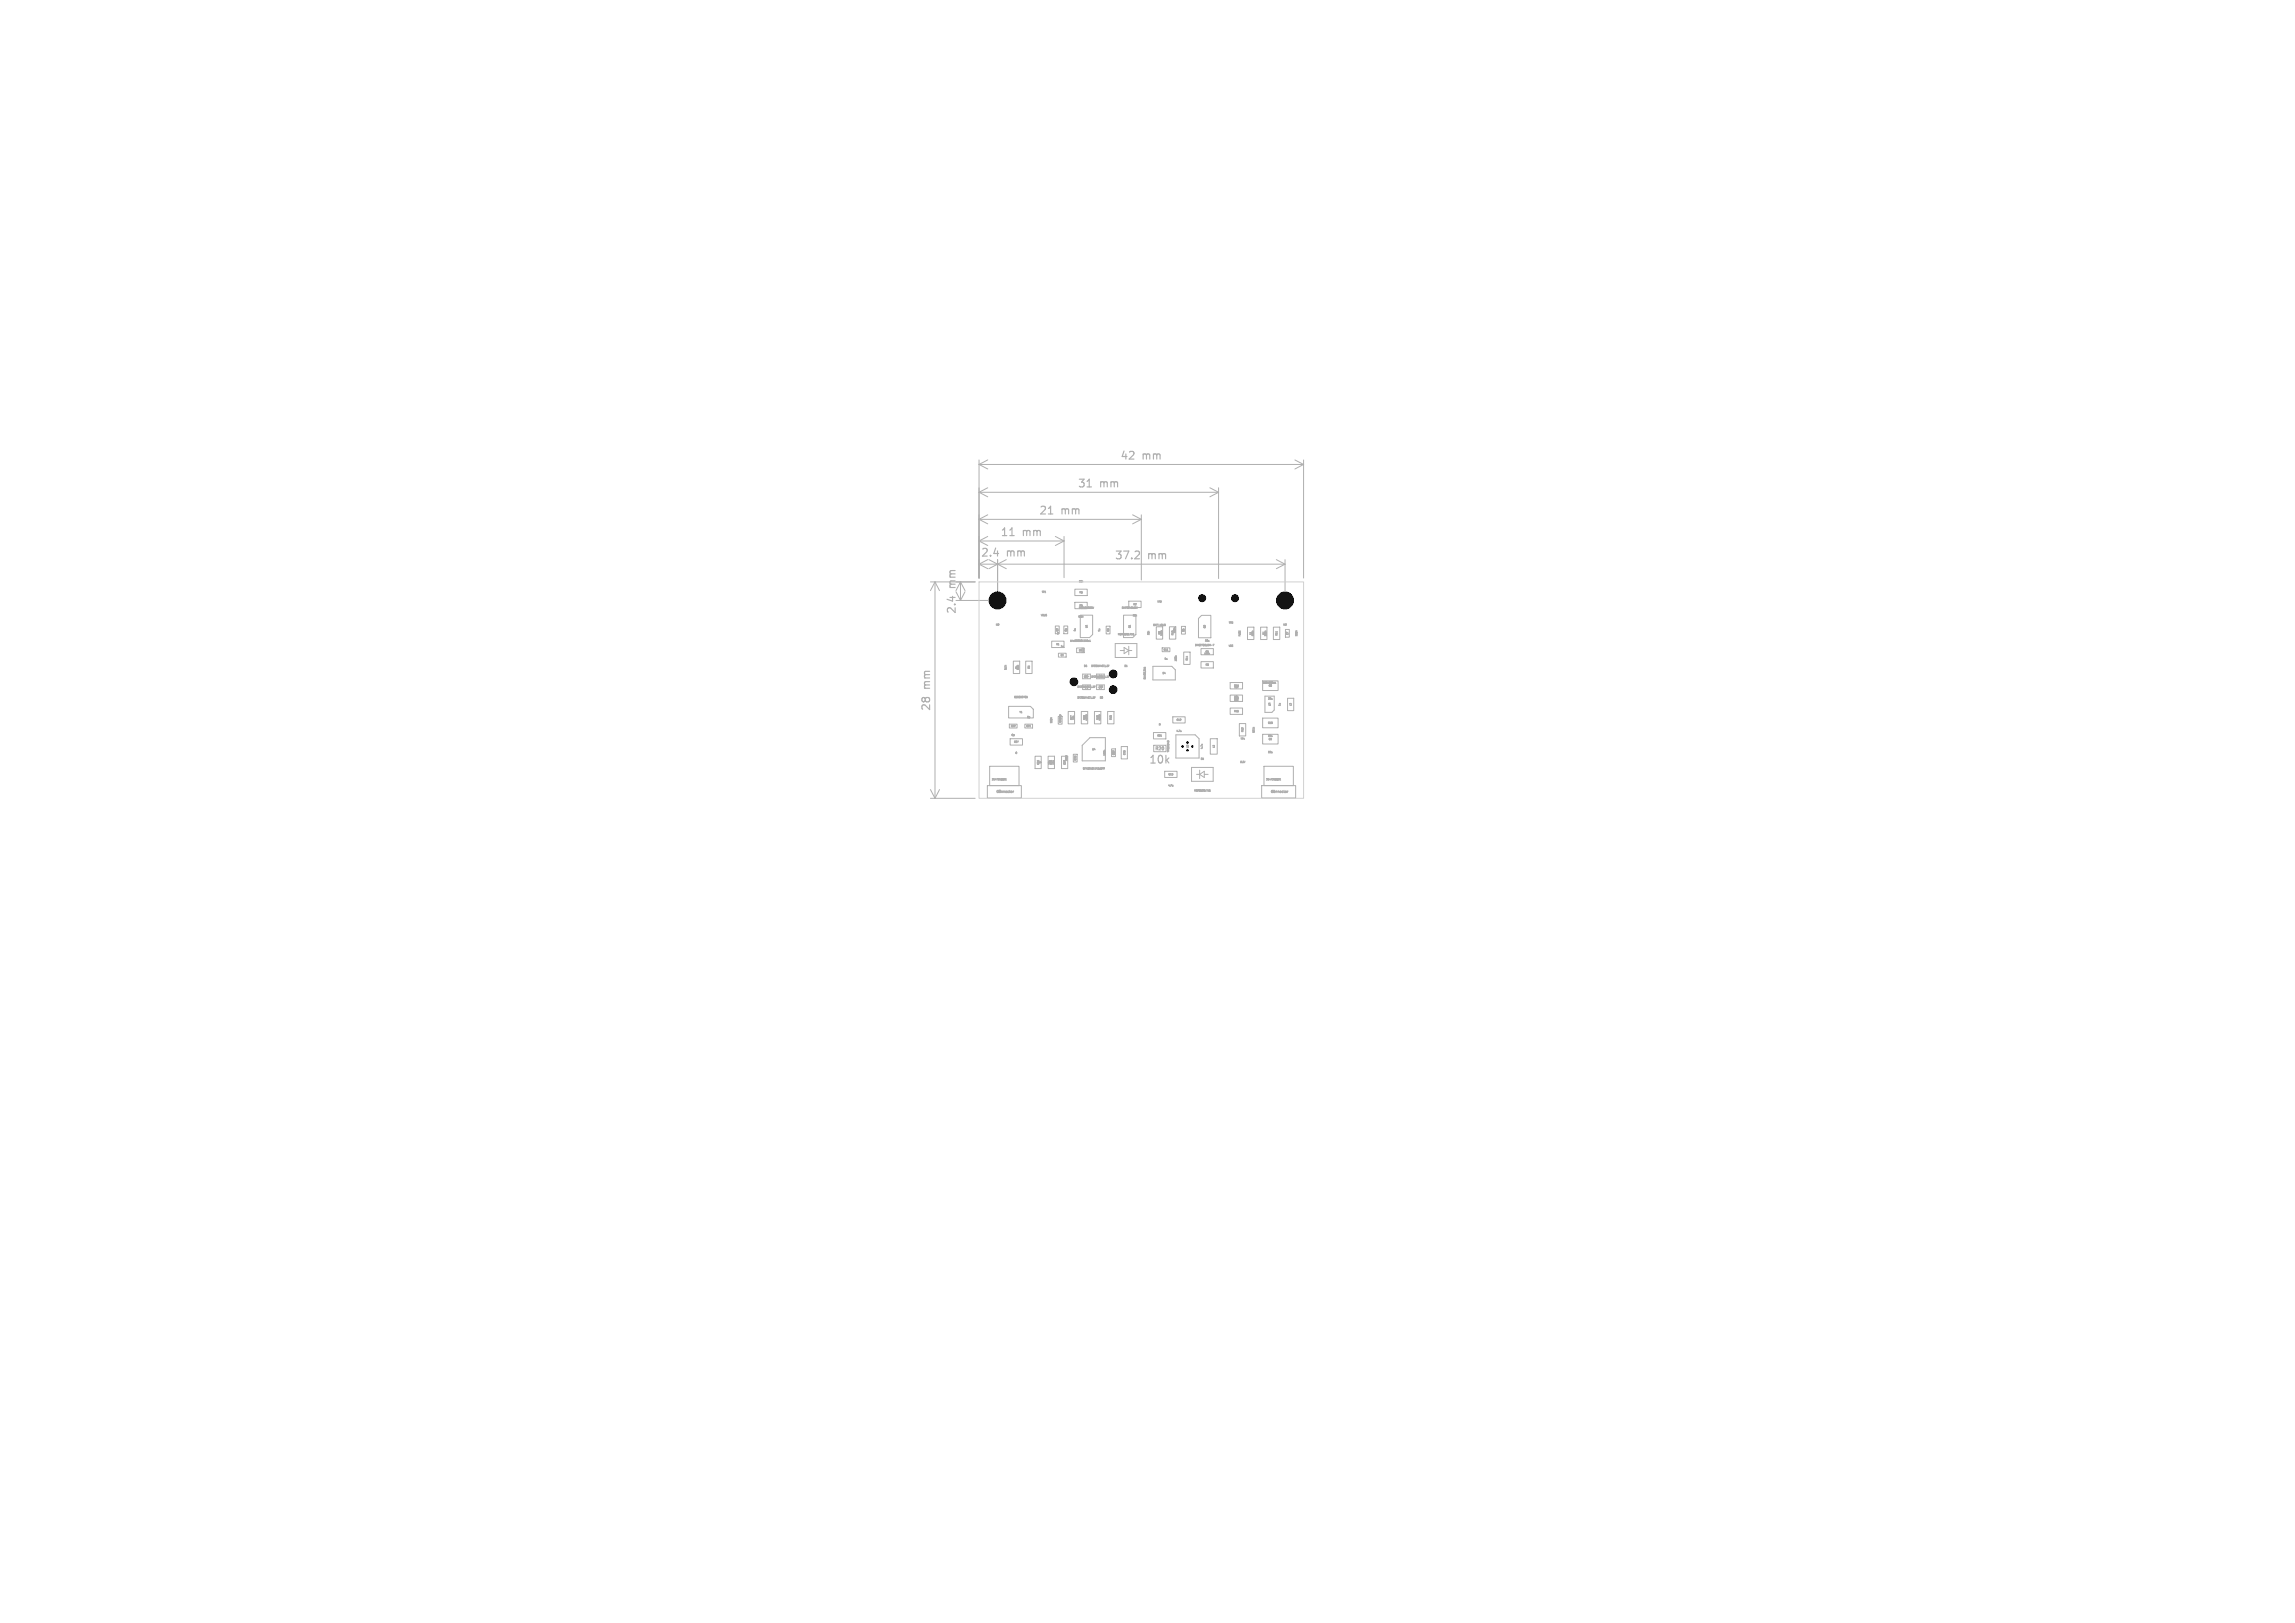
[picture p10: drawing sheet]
<svg xmlns="http://www.w3.org/2000/svg" width="297mm" height="210mm" viewBox="0 0 297 210" stroke-linecap="round" stroke-linejoin="round" font-family="sans-serif">
<defs><g id="words">
<g font-size="1.4" fill="#afafaf">
<text x="144.9" y="59.7">42</text>
<text x="147.8" y="59.7">mm</text>
<text x="139.4" y="63.3">31</text>
<text x="142.3" y="63.3">mm</text>
<text x="129.4" y="69.6">11</text>
<text x="132.3" y="69.6">mm</text>
<text x="134.4" y="66.8">21</text>
<text x="137.3" y="66.8">mm</text>
<text x="123.9" y="76.1" transform="rotate(-90 123.9 76.1)">mm</text>
<text x="126.9" y="72.2">2.4</text>
<text x="130.3" y="72.2">mm</text>
<text x="144.2" y="72.6">37.2</text>
<text x="148.5" y="72.6">mm</text>
<text x="123.9" y="79.5" transform="rotate(-90 123.9 79.5)">2.4</text>
<text x="120.6" y="89.2" transform="rotate(-90 120.6 89.2)">mm</text>
<text x="120.6" y="92.1" transform="rotate(-90 120.6 92.1)">28</text>
<text x="148.6" y="99">10k</text>
</g>
<text font-size=".6" fill="#afafaf" x="149.5" y="97.1">R20</text>
<g font-size=".4" fill="#afafaf">
<text x="128.9" y="102.6">Connector</text>
<text x="164.4" y="102.6">Connector</text>
</g>
<g font-size=".3" fill="#afafaf">
<text x="134.8" y="76.8">TP1</text>
<text x="139.6" y="75.4">10k</text>
<text x="139.6" y="76.8">R6</text>
<text x="128.8" y="81">M2</text>
<text x="134.7" y="79.8">VBUS</text>
<text x="136.6" y="83.6">R1</text>
<text x="136.7" y="82.1">0</text>
<text x="137" y="81.7" transform="rotate(-90 137 81.7)">C2</text>
<text x="137.2" y="83.8">1u</text>
<text x="138.1" y="81.7" transform="rotate(-90 138.1 81.7)">C4</text>
<text x="138.2" y="81.7" transform="rotate(-90 138.2 81.7)">1u</text>
<text x="139.3" y="81.7" transform="rotate(-90 139.3 81.7)">1u</text>
<text x="139.5" y="80">5.6k</text>
<text x="139.6" y="78.8">BQ21040DBV</text>
<text x="139.6" y="78.5">R5</text>
<text x="140.8" y="81.3" transform="rotate(-90 140.8 81.3)">U1</text>
<text x="141.2" y="82.7" transform="rotate(-180 141.2 82.7)">TPD1E10B06DPYR</text>
<text x="142.4" y="81.8" transform="rotate(-90 142.4 81.8)">1u</text>
<text x="143.6" y="81.8" transform="rotate(-90 143.6 81.8)">C3</text>
<text x="144.6" y="82.3">MBR0520LT1G</text>
<text x="145.1" y="78.8">DMP2240UDM</text>
<text x="146.4" y="81.3" transform="rotate(-90 146.4 81.3)">Q1</text>
<text x="146.5" y="79.8">10k</text>
<text x="146.6" y="78.4">R2</text>
<text x="148.8" y="82.2" transform="rotate(-90 148.8 82.2)">10k</text>
<text x="149.2" y="81.1">BATT_VBUS</text>
<text x="149.7" y="78.1">TP2</text>
<text x="150.2" y="82.2" transform="rotate(-90 150.2 82.2)">R9</text>
<text x="150.5" y="82.3" transform="rotate(-90 150.5 82.3)">100k</text>
<text x="151.9" y="82.2" transform="rotate(-90 151.9 82.2)">R10</text>
<text x="152.2" y="82" transform="rotate(-90 152.2 82)">100n</text>
<text x="153.3" y="81.8" transform="rotate(-90 153.3 81.8)">C5</text>
<text x="154.6" y="83.7">DMC2700UDM-7</text>
<text x="155.9" y="83.1">10u</text>
<text x="156.1" y="81.3" transform="rotate(-90 156.1 81.3)">Q2</text>
<text x="159" y="83.8">VCC</text>
<text x="159" y="80.8">TP3</text>
<text x="160.6" y="82.4" transform="rotate(-90 160.6 82.4)">FUSE</text>
<text x="162" y="82.2" transform="rotate(-90 162 82.2)">F1</text>
<text x="162.3" y="82.4" transform="rotate(-90 162.3 82.4)">100k</text>
<text x="163.7" y="82.2" transform="rotate(-90 163.7 82.2)">R7</text>
<text x="163.9" y="82.4" transform="rotate(-90 163.9 82.4)">300k</text>
<text x="165.4" y="82.3" transform="rotate(-90 165.4 82.3)">R11</text>
<text x="166" y="81">M2</text>
<text x="166.8" y="82.2" transform="rotate(-90 166.8 82.2)">C7</text>
<text x="167.9" y="82.4" transform="rotate(-90 167.9 82.4)">100n</text>
<text x="130.3" y="86.7" transform="rotate(-90 130.3 86.7)">5.1k</text>
<text x="131.7" y="86.6" transform="rotate(-90 131.7 86.6)">R4</text>
<text x="133.3" y="86.6" transform="rotate(-90 133.3 86.6)">R3</text>
<text x="137.2" y="84.9">C1</text>
<text x="139.4" y="89.1">DF2B5M4CT,L3F</text>
<text x="139.6" y="84.3">D2</text>
<text x="140.2" y="87.8">D7</text>
<text x="140.2" y="86.4">D6</text>
<text x="141.2" y="87.8">DF2B5M4CT,L3F</text>
<text x="141.2" y="86.4">DF2B5M4CT,L3F</text>
<text x="142.3" y="89.1">D9</text>
<text x="145.5" y="86.4">D1</text>
<text x="148.3" y="88" transform="rotate(-90 148.3 88)">BAV99,215</text>
<text x="150.4" y="87.3">D4</text>
<text x="150.6" y="84.2">C11</text>
<text x="150.7" y="85.4">1u</text>
<text x="152.3" y="85.6" transform="rotate(-90 152.3 85.6)">300k</text>
<text x="153.8" y="85.5" transform="rotate(-90 153.8 85.5)">R14</text>
<text x="155.8" y="84.8">100k</text>
<text x="156" y="86.2">R8</text>
<text x="156" y="84.5">C6</text>
<text x="159.7" y="88.9">R13</text>
<text x="159.7" y="89.1">10k</text>
<text x="164.1" y="88.9">C8</text>
<text x="165.2" y="88.2" transform="rotate(-180 165.2 88.2)">TPS631000</text>
<text x="130.8" y="94.1">C22</text>
<text x="130.9" y="95.3">8p</text>
<text x="131.2" y="90.4">830009706</text>
<text x="131.9" y="92.3">Y1</text>
<text x="132.8" y="94.1">C21</text>
<text x="132.9" y="93">8p</text>
<text x="136.2" y="93.6" transform="rotate(-90 136.2 93.6)">100n</text>
<text x="137.4" y="93.5" transform="rotate(-90 137.4 93.5)">C14</text>
<text x="137.4" y="93.3" transform="rotate(-90 137.4 93.3)">49R9</text>
<text x="138.8" y="93.2" transform="rotate(-90 138.8 93.2)">R17</text>
<text x="139.1" y="93.2" transform="rotate(-90 139.1 93.2)">10k</text>
<text x="139.4" y="90.5">DF2B5M4CT,L3F</text>
<text x="140.5" y="93.2" transform="rotate(-90 140.5 93.2)">R28</text>
<text x="140.8" y="93.3" transform="rotate(-90 140.8 93.3)">49R9</text>
<text x="142.2" y="93.2" transform="rotate(-90 142.2 93.2)">R18</text>
<text x="142.3" y="90.5">D8</text>
<text x="142.5" y="93.3" transform="rotate(-90 142.5 93.3)">49R9</text>
<text x="143.9" y="93.2" transform="rotate(-90 143.9 93.2)">R19</text>
<text x="149.7" y="95.4">R21</text>
<text x="149.9" y="93.9">R</text>
<text x="152.2" y="94.8">4.7u</text>
<text x="152.2" y="93.3">C12</text>
<text x="159.7" y="92.2">R15</text>
<text x="159.7" y="90.5">R16</text>
<text x="159.7" y="90.3">10k</text>
<text x="159.7" y="90.8">91k</text>
<text x="160.5" y="95.8">TP4</text>
<text x="161" y="94.8" transform="rotate(-90 161 94.8)">R12</text>
<text x="162.4" y="94.8" transform="rotate(-90 162.4 94.8)">511k</text>
<text x="164.1" y="93.7">C10</text>
<text x="164.1" y="90.6">22u</text>
<text x="164.1" y="95.4">22u</text>
<text x="164.1" y="90.9" transform="rotate(90 164.1 90.9)">U2</text>
<text x="164.1" y="95.8">C9</text>
<text x="165.8" y="91.4" transform="rotate(-90 165.8 91.4)">1u</text>
<text x="167.2" y="91.4" transform="rotate(-90 167.2 91.4)">L2</text>
<text x="128.3" y="101">2147210021</text>
<text x="131.2" y="96.2">R27</text>
<text x="131.4" y="97.6">0</text>
<text x="134.5" y="99" transform="rotate(-90 134.5 99)">C20</text>
<text x="134.8" y="98.8" transform="rotate(-90 134.8 98.8)">0</text>
<text x="136" y="99" transform="rotate(-90 136 99)">10u</text>
<text x="136.2" y="99" transform="rotate(-90 136.2 99)">R25</text>
<text x="136.5" y="99" transform="rotate(-90 136.5 99)">10u</text>
<text x="137.9" y="99" transform="rotate(-90 137.9 99)">C19</text>
<text x="138.2" y="98.5" transform="rotate(-90 138.2 98.5)">100n</text>
<text x="139.3" y="98.4" transform="rotate(-90 139.3 98.4)">C18</text>
<text x="140.1" y="99.6">STM32L011F3U6TR</text>
<text x="141.3" y="97.1">U4</text>
<text x="143.1" y="97.8" transform="rotate(-90 143.1 97.8)">100n</text>
<text x="144.2" y="97.7" transform="rotate(-90 144.2 97.7)">10u</text>
<text x="144.3" y="97.7" transform="rotate(-90 144.3 97.7)">C17</text>
<text x="145.7" y="97.7" transform="rotate(-90 145.7 97.7)">C16</text>
<text x="151.1" y="101.8">4.7u</text>
<text x="151.2" y="100.4">C13</text>
<text x="151.3" y="97.4" transform="rotate(-90 151.3 97.4)">TPS61043</text>
<text x="153.8" y="96.8" transform="rotate(-90 153.8 96.8)">U3</text>
<text x="155.3" y="98.4">D5</text>
<text x="155.7" y="97" transform="rotate(-90 155.7 97)">4.7u</text>
<text x="157.2" y="96.8" transform="rotate(-90 157.2 96.8)">L3</text>
<text x="160.4" y="98.8">3.3V</text>
<text x="163.8" y="101">2147210021</text>
<text x="164.1" y="97.5">22u</text>
<text x="129.1" y="102.5">J2</text>
<text x="154.5" y="102.5">MBR0520LT1G</text>
<text x="164.6" y="102.5">J4</text>
</g>
</g></defs>
<path d="M130.7 69.3h.5M135.7 66.5h.5M140.7 63h.5M147.3 71.3l.2 .2-.1 .2-.6 .6h.7" fill="none" stroke="#afafaf" stroke-width=".15"/>
<g fill="none" stroke="#afafaf" stroke-width=".13">
<path d="M126.7 59.5v15.3M127.8 59.5l-1.1 .6M167.6 59.5l1.1 .6M168.7 59.5v15.3M120.4 75.3h5.8M121 75.3v28M121 75.3l.6 1.1M121 75.3l-.6 1.1M123.7 77.7h4.9M123.7 76.6l.6 1.1M124.9 76.4l-.6-1.1v2.4M124.9 76.6l-.6 1.1"/>
<path d="M126.7 70h11M126.7 70l1.1 .6M126.7 63.7h31M126.7 63.7l1.1 .6M126.7 60.1h42M126.7 60.1l1.1 .6M126.7 73h39.6M126.7 73l1.1 .6M126.7 67.2h21M126.7 67.2l1.1 .6M127.8 69.4l-1.1 .6M127.8 63.1l-1.1 .6"/>
<path d="M127.8 72.4l-1.1 .6M127.8 66.6l-1.1 .6M128 72.4l2.2 1.2M128.9 77.7h.2M128.9 77.6v.2M129.1 77.6v.2M129.1 72.4v4.8M129.1 77.7l.1 .1M129.2 77.8h.1M129.2 77.7h-.1M129.2 77.7h.1M129.2 77.6l-.1 .1"/>
<path d="M129.3 77.8h-.1M129.3 77.7v.1M130.2 72.4l-2.2 1.2M135.2 76.7h.1M136.6 69.4l1.1 .6M137.7 69.4v5.3M137.7 70l-1.1 .6M139.1 76.2h1.6v.9h-1.6zM139.1 77.9h1.6v.9h-1.6zM139.8 79.6h1.6v2.5l-.4 .4h-1.2zM140.1 75.2v.1M140.1 79.8l.1 .1"/>
<path d="M140.2 79.7l-.1 .1M141.4 78.5l.1 .2v-.2M145.4 79.6h1.6v2.5l-.4 .4h-1.2zM146.1 77.8h1.6v.8h-1.6zM146.6 66.6l1.1 .6M147 78.5l.1 .2 .1-.2v.2M147.1 79.6v.1M147.7 66.6v8.5M147.7 67.2l-1.1 .6M155.5 79.6h1.2v2.9h-1.6v-2.5zM156.6 63.1l1.1 .6M157.7 63.1v11.8"/>
<path d="M157.7 63.7l-1.1 .6M165.2 72.4l1.1 .6M166.1 77.6v.2M166.1 77.7h.2M166.3 77.6v.2M166.3 72.4v4.8M166.3 73l-1.1 .6M166.4 77.7h-.1M166.4 77.7h.1M166.4 77.8h.1M166.5 77.6l-.2 .1M166.5 77.7v.1"/>
<path d="M166.5 77.8h-.1M168.7 60.1l-1.1 .6M128.1 99.2h3.8v2.5h-3.8zM130.1 86.1h.1M130.2 86.1h-.1M130.5 91.4h2.8l.4 .4v1.1h-3.2zM130.6 93.7h1v.5h-1zM130.7 95.6h1.6v.8h-1.6zM131.1 85.6h.9v1.6h-.9zM131.6 86.1h.2M131.7 95.9h.1l-.1 .2M131.7 86.1h.1"/>
<path d="M131.8 86.1h-.1M132.6 93.7h1v.5h-1zM132.7 90.1h.1M132.7 90.1v.2M132.7 90.3h.1M132.7 85.6h.9v1.6h-.9zM132.8 90.3h.1M132.8 90.2v.1M132.8 90.2h.1M132.9 90.1l-.1 .1M132.9 90.1h.1M132.9 90.3h.1"/>
<path d="M132.9 90.2h.1M132.9 90.2v.1M133.3 94h.1M133.9 97.9h.8v1.6h-.8zM134.3 98.4h.1M135.6 97.9h.9v1.6h-.9zM135.7 98.4h.2M135.9 98.4h.1M136 92.9h.1M136 98.4h.1M136.1 83h1.6v.8h-1.6zM136.3 98.4h.1"/>
<path d="M136.4 98.4h.1M136.6 81h.5v1h-.5zM136.9 83.5h.2M137 92.7h.4v1h-.4zM137 84.5h1v.5h-1zM137.1 92.5v.1M137.1 92.5h.1M137.2 92.5h.1M137.2 92.5l.1 .1M137.2 92.5v.1M137.4 97.9h.8v1.6h-.8zM137.7 81h.5v1h-.5z"/>
<path d="M137.7 98.4h.1M137.8 98.4h.1M137.9 97.8h.1M138.1 97.8h-.2M138.2 92.1h.9v1.6h-.9zM138.5 82.8l.1 .1M138.5 83h.1M138.6 82.9l-.1 .1M138.6 82.9h.1M138.7 92.7l-.2-.1v.1M138.9 92.6l.1 .1M138.9 97.6h.5v1h-.5z"/>
<path d="M139 92.6l-.1 .1M139.3 83.9h1v.6h-1zM139.9 92.1h.9v1.6h-.9zM140 83.9v.6M140.1 88.6h1v.6h-1zM140.1 87.2h1v.6h-1zM140.1 83.9v.6M140.2 83.9v.6M140.3 92.6h.1M140.5 87.3v.4M140.5 88.7v.4M140.5 88.9l.3-.2v.4"/>
<path d="M140.5 87.5l.3-.2v.4zM140.5 92.5v.1M140.5 92.5h.1M140.6 92.5h.1M140.6 92.5l.1 .1M140.6 92.5v.1M140.7 80.9v.1M140.8 87.5h.1M141 95.5h2v3h-2.9v-2zM141.6 92.1h.9v1.6h-.9zM141.7 90.3h.1M141.7 88.9h.1"/>
<path d="M141.8 88.8h-.1v.2M141.8 90.2h-.1v.2M141.9 87.2h1v.6h-1zM141.9 88.6h1v.6h-1zM142 92.6h.1M142.1 88.9h.2M142.2 92.5v.1M142.2 92.5h.1M142.3 92.5h.1M142.3 92.5l.1 .1M142.3 92.5h-.1M142.3 92.5v.1"/>
<path d="M142.6 87.5l-.3-.2v.4M142.6 88.9l-.3-.2v.4M142.6 87.3v.4M142.6 88.7v.4M142.8 99.4l.1 .1M142.9 99.3h-.1v.2M142.9 99.3v.1M142.9 99.4h-.1M142.9 97.1h.1M142.9 99.4h.1M143 97.1h-.1M143.2 81h.4v1h-.4z"/>
<path d="M143.3 92.1h.9v1.6h-.9zM143.5 86.2h.1M143.5 87.6h.1M143.6 86.1h-.1v.2M143.6 87.5h-.1v.2M143.7 92.6h.1M143.9 96.9h.4v1h-.4zM144.3 83.3h2.8v1.8h-2.8zM145 84.2h.5M145.1 96.6h.8v1.6h-.8zM145.5 83.8l.6 .4-.6 .4zM145.5 97.1h.1"/>
<path d="M145.5 97.1v.1M145.6 97.1v.1M145.8 86.3h.1M146.1 84.2h.4M146.1 83.6v1.1M146.3 80.9v.1M146.6 82.1l.1 .1M146.7 82.2h.1M146.7 82.1h.1M146.7 82h-.1M146.7 82.1v.1M148 86.4l.1 .1v-.1"/>
<path d="M148.2 86.3l-.1 .1M148.2 86.3h.1M148.2 86.3v.1M148.2 86.4v.1M148.6 81.7h.1M148.7 81.7h-.1M149.2 86.2h2.4l.5 .5v1.3h-2.9zM149.3 94.8h1.6v.8h-1.6zM149.3 96.4h1.6v.9h-1.6zM149.6 81.1h.9v1.6h-.9zM150.2 95.3h.1M150.3 81.6h.1"/>
<path d="M150.4 83.8h1v.5h-1zM150.4 81.6h-.1M150.7 99.8h1.6v.8h-1.6zM151 84.2h.2M151.1 95.9v.1M151.1 95.9h.1M151.2 95.9h-.1M151.2 95.9h.1M151.3 95.9v.1M151.3 81.1h.9v1.6h-.9zM151.7 81.7h.1M151.8 92.8h1.6v.8h-1.6z"/>
<path d="M152.1 81.2l-.1 .1M152.1 84.8l.1 .1M152.2 95.1h2.5l.5 .5v2.5h-3zM152.3 84.8l-.1 .1M152.3 94.5v.1M152.7 93.2h.1M152.8 94.7h.1M152.8 93.1h.1M152.9 94.5l-.1 .2M152.9 81.1h.5v1h-.5zM153.2 84.4h.8v1.6h-.8zM153.6 84.9v.1"/>
<path d="M154.2 99.3h2.8v1.8h-2.8zM155.2 99.7v1.1M155.4 96.8l.1 .1M155.4 85.6h1.6v.8h-1.6zM155.4 83.9h1.6v.8h-1.6zM155.5 96.3h.1M155.6 96.3h.1M155.6 96.3v.1M156.4 83h.1M156.5 82.9v.1M156.5 83h-.1M156.5 84.6l.1 .1"/>
<path d="M156.6 84.6h-.1M156.6 95.6h.9v2h-.9zM156.7 83.5h.2M157 83.4h.1l-.1 .2M159.2 88.3h1.6v.8h-1.6zM159.2 91.6h1.6v.8h-1.6zM159.2 89.9h1.6v.9h-1.6zM160.2 90.2h.1M160.2 90.6v.1M160.2 88.9v.1M160.2 90.1v.1M160.2 90.6h.1"/>
<path d="M160.2 92v.1M160.2 90.3v.1M160.4 93.6h.8v1.6h-.8zM160.7 94.2h.1M160.9 94.2v.1M161.1 98.5v.2M161.4 81.2h.9v1.6h-.9zM161.9 81.8v.1M162.1 81.6l.1 .1M162.2 94.1l.1 .1M162.2 81.6l-.1 .1M162.3 94.1l-.1 .1"/>
<path d="M163.1 81.2h.9v1.6h-.9zM163.4 88.1h2v1.3h-2zM163.4 92.9h2v1.3h-2zM163.4 95h2v1.3h-2zM163.5 88.4h.1M163.5 88.3v.1M163.5 88.2v.1M163.5 88.2h.1M163.6 99.2h3.8v2.5h-3.8zM163.6 88.2v.1M163.6 88.3v.1M163.6 88.4h.1"/>
<path d="M163.7 90.1h1.2v1.8l-.3 .3h-.9zM163.7 81.6h.2M164.6 90.5h.1M164.6 95.3h.1M164.6 97.4h.1M164.6 90.4v.1M164.6 95.2v.1M164.6 97.3v.1M164.6 93.5v.1M164.8 81.2h.8v1.6h-.8zM165.3 81.7v.1M166.4 81.5h.5v1h-.5z"/>
<path d="M166.6 90.4h.8v1.6h-.8zM167.7 81.7h.1M167.9 81.6l-.2 .1M120.4 103.3h5.8M120.4 102.2l.6 1.1M121.6 102.2l-.6 1.1M127.8 101.7h4.4v1.6h-4.4zM128.8 100.7v.2M129.9 100.8h.1l-.1 .1h.1M130.1 100.9h.1M130.1 100.8h.1M130.2 100.8v.1"/>
<path d="M130.2 100.8h-.1M131.2 102.4h-.1M151.3 101.5l-.1 .2M151.8 101.7h-.1M151.8 101.6v.1M151.8 101.7h.1M154.8 100.2h.4M155.2 100.2l.7-.4v.8zM155.9 100.2h.4M156.5 102.4h.1M156.6 102.4h.1M156.6 102.3v.1"/>
<path d="M156.6 102.2h.1M156.6 102.2h-.1M163.3 101.7h4.4v1.6h-4.4zM164.3 100.7v.2M165.4 100.8h.1M165.5 100.7l-.1 .1M165.5 100.7h.1M165.5 100.7v.1M165.5 100.8h.1M165.5 100.8l-.1 .1h.1M165.6 100.9h.1M165.6 100.8h.1"/>
<path d="M165.7 100.8v.1M165.7 100.8h-.1M166.7 102.4h-.1M166.7 102.4h.1"/>
</g>
<path d="M126.7 75.3h42v28h-42z" fill="none" stroke="#d0d2cd" stroke-width=".13"/>
<g fill="#000" stroke="#000" stroke-width=".13">
<circle cx="129.1" cy="77.7" r="1.1"/>
<circle cx="155.6" cy="77.4" r=".45"/>
<circle cx="159.8" cy="77.4" r=".45"/>
<circle cx="166.3" cy="77.7" r="1.1"/>
<circle cx="139" cy="88.2" r=".5"/>
<circle cx="144.1" cy="89.2" r=".5"/>
<circle cx="144.1" cy="87.2" r=".5"/>
<circle cx="153" cy="96.6" r=".1"/>
<circle cx="153.7" cy="96.1" r=".1"/>
<circle cx="153.7" cy="97.1" r=".1"/>
<circle cx="154.3" cy="96.6" r=".1"/>
</g>
<use href="#words"/>
</svg>
